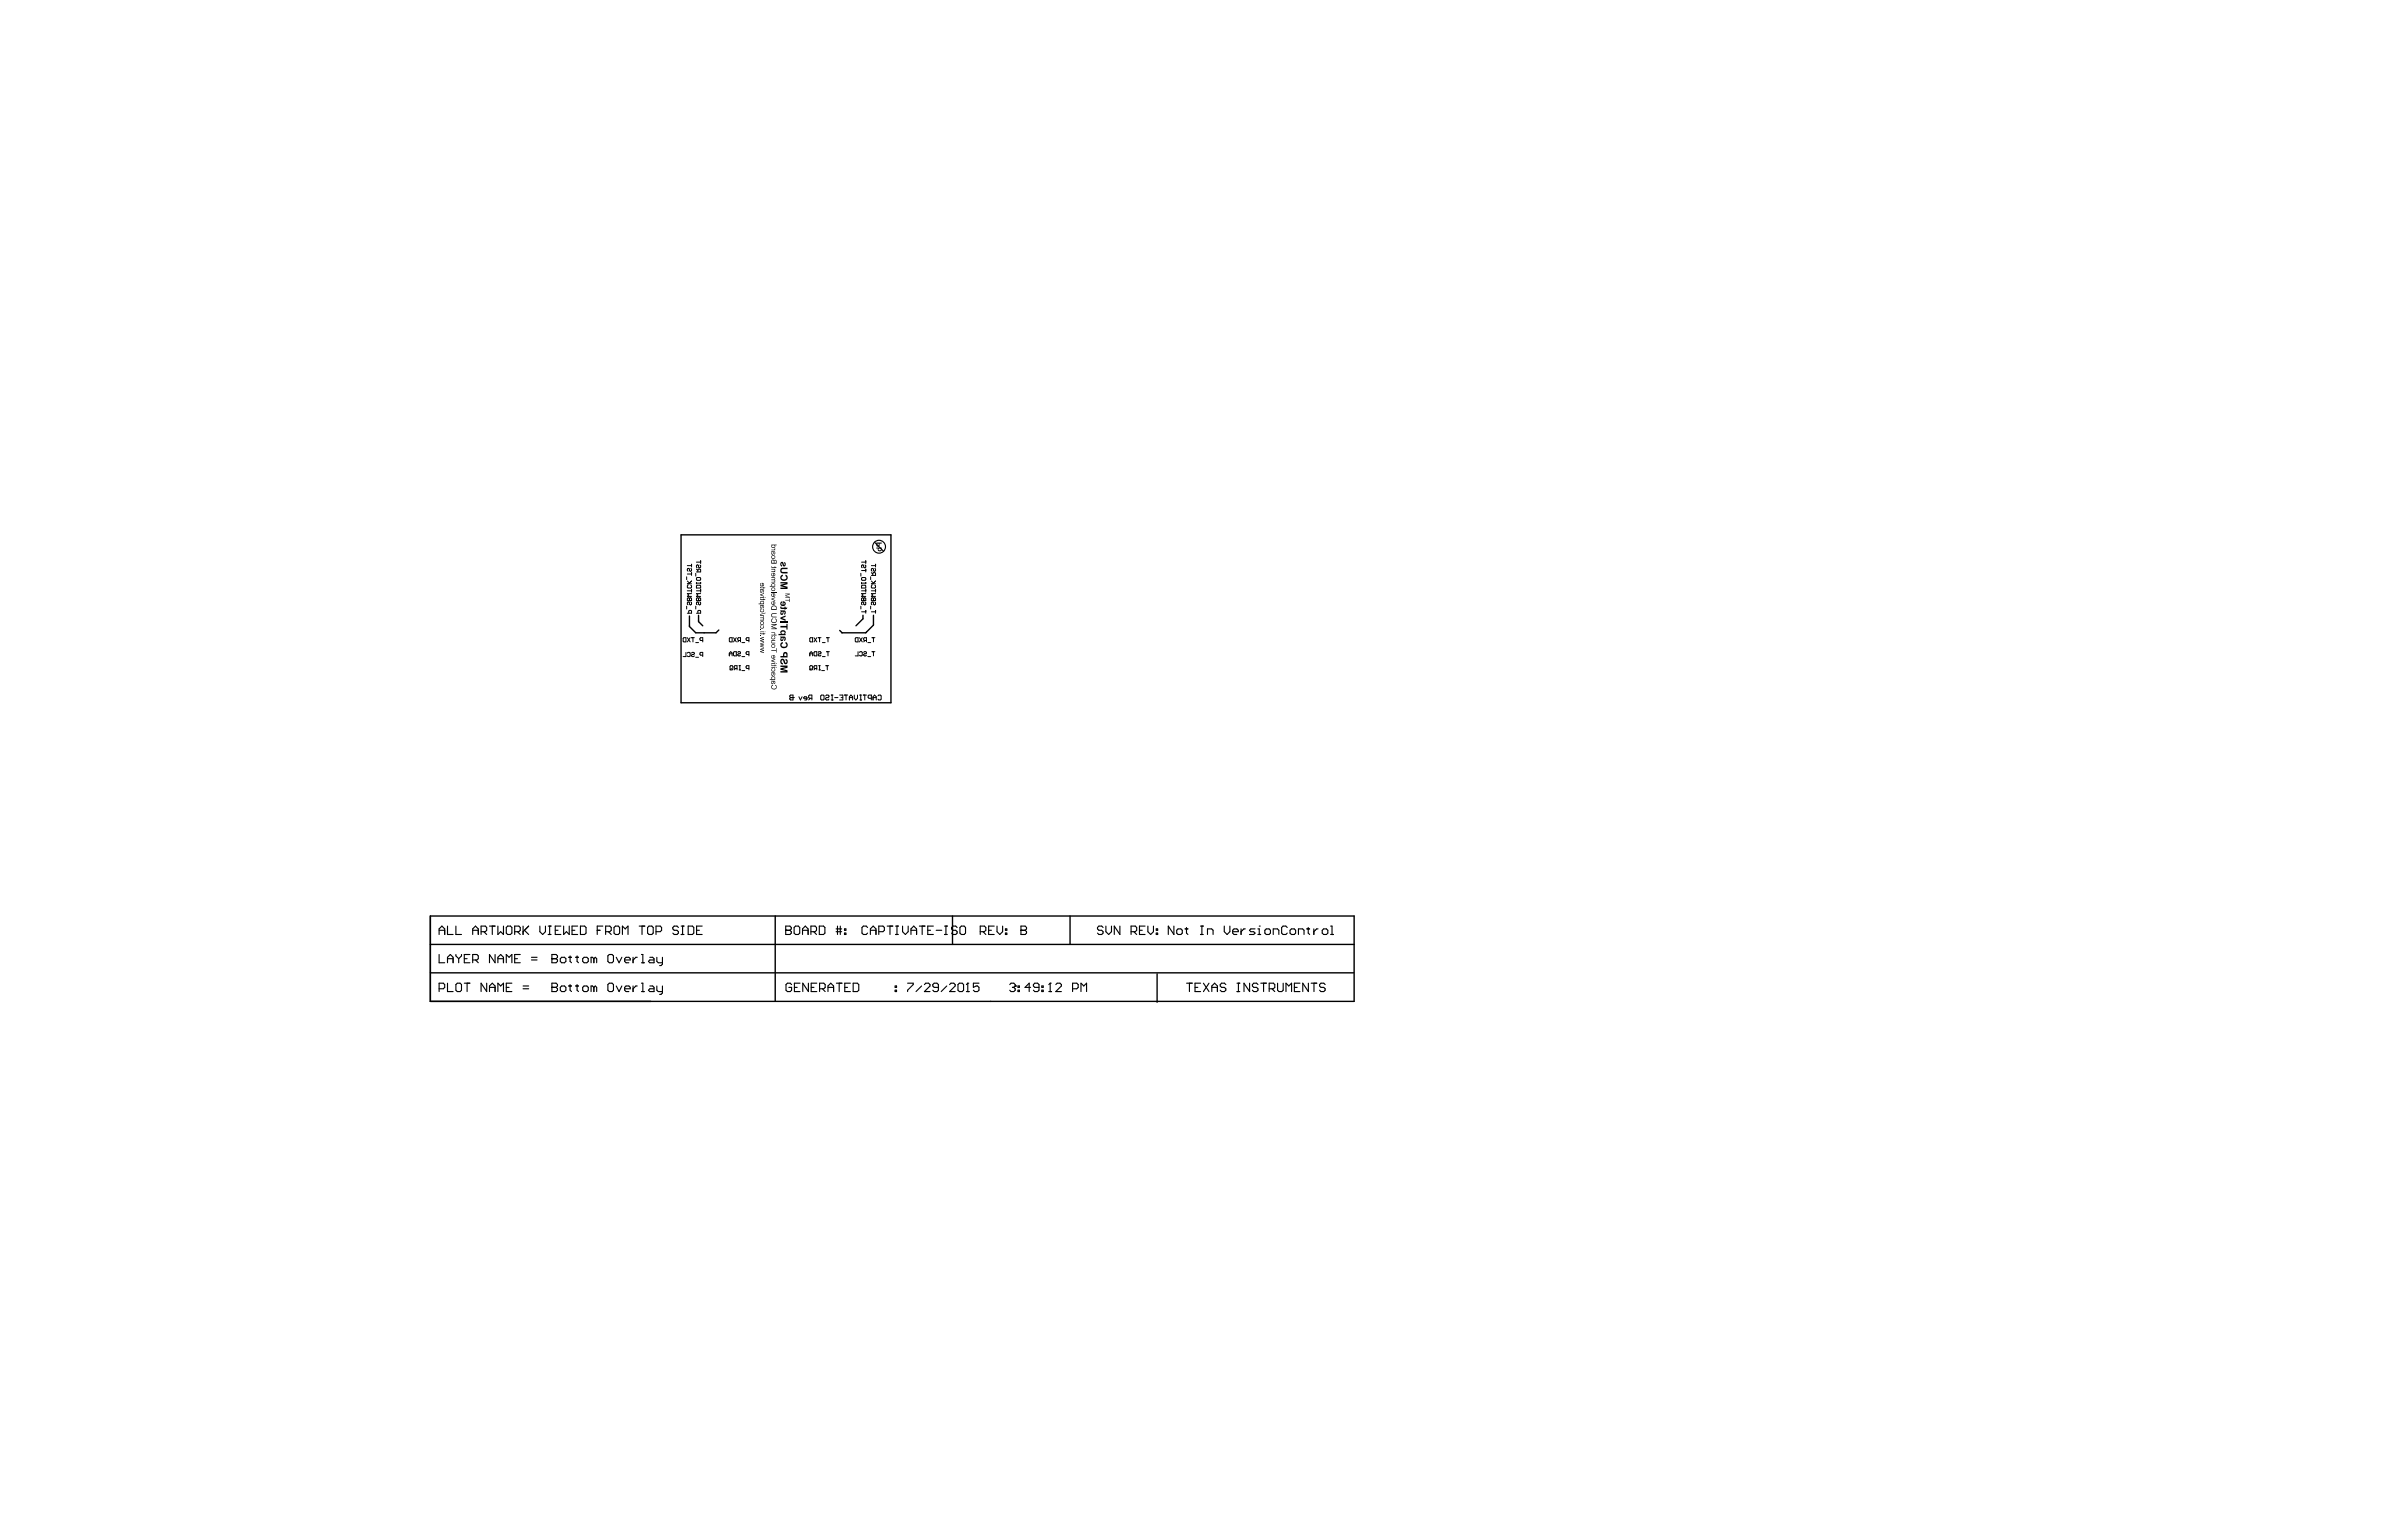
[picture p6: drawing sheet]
<svg xmlns="http://www.w3.org/2000/svg" width="432mm" height="279mm" viewBox="0 0 432 279" stroke-linecap="round" stroke-linejoin="round" font-family="sans-serif">
<path d="M123.5 97h38v30.4h-38zM125 111.7v1.9l1.1 1.1h3.7l.5-.5M126.6 111.6v1.1l.8 .8M156.4 111.6v.6l-1.2 1.3M158.3 111.6v1.7l-1.4 1.4h-4.3l-.4-.4M78 166.1v15.5h167.5v-15.5h-167.5v15.5M78 176.4h167.4M78 171.2h167.5M140.5 166.1v15.5M172.7 166.1v5.1M194 166.1v5.1M209.8 176.6v5.1" fill="none" stroke="#000" stroke-width=".25"/>
<g fill="none" stroke="#000" stroke-width=".2">
<path d="M158.5 98.3l1.7 1.7M79.6 169.4v-1l.5-.5 .5 .5v1M79.6 173.1v1.5h1M79.6 179.3h.8l.2-.3v-.5l-.2-.2h-.8v1.5M79.6 168.7h1M81.1 167.9v1.5h1M81.1 174.6v-1l.5-.5 .5 .5v1M81.1 178.3v1.5h1M81.1 173.8h1M82.6 167.9v1.5h1.1M82.6 173.1v.2l.6 .5M82.9 178.3h.5l.3 .2v1l-.3 .3h-.5l-.3-.3v-1z"/>
<path d="M83.2 173.8v.8M83.7 173.1v.2l-.5 .5M84.2 178.3h1M84.2 173.8h.5M84.7 178.3v1.5M85.2 173.1h-1v1.5h1M85.7 168.7h1M85.7 174.1h.7l.3-.3v-.5l-.3-.2h-.7v1.5M85.7 169.4v-1l.5-.5 .5 .5v1M86.2 174.1l.5 .5M87.2 168.9h.8l.2-.2v-.5l-.2-.3h-.8v1.5M87.7 168.9l.5 .5"/>
<path d="M88.2 178.3v1.5l-1-1.5v1.5M88.7 179.8v-1l.5-.5 .5 .5v1M88.7 179h1M88.7 167.9h1M89.2 167.9v1.5M89.7 173.1v1.5l-1-1.5v1.5M90.3 167.9v1.5l.5-.5 .5 .5v-1.5M90.3 174.6v-1l.5-.5 .5 .5v1M90.3 179.8v-1.5l.5 .5 .5-.5v1.5M90.3 173.8h1M91.8 179h.5M91.8 174.6v-1.5l.5 .5 .5-.5v1.5"/>
<path d="M92 167.9h.5l.3 .3v1l-.3 .2h-.5l-.2-.2v-1zM92.8 178.3h-1v1.5h1M93.3 168.9h.8l.2-.2v-.5l-.2-.3h-.8v1.5M93.3 173.8h.5M93.8 168.9l.5 .5M94.3 173.1h-1v1.5h1M94.8 179.3h1M94.8 178.8h1M94.8 167.9v1.5M95.1 168.7l.7 .7M95.8 167.9l-1 1M96.3 174.1h1.1"/>
<path d="M96.3 173.6h1.1M97.9 167.9v1l.5 .5 .5-.5v-1M99.4 169.4h.5M99.4 167.9h.5M99.6 167.9v1.5M100 179h.1M100 173.8h.1M100 178.3h.8l.3 .2v.3l-.3 .2 .3 .3v.2l-.3 .3h-.8zM100 179h.8M100 173.1h.8l.3 .2v.3l-.3 .2 .3 .3v.2l-.3 .3h-.8zM100 173.8h.8M100.7 168.7h.5"/>
<path d="M101.7 167.9h-1v1.5h1M101.8 178.8h.5l.3 .2v.5l-.3 .3h-.5l-.2-.3v-.5zM101.8 173.6h.5l.3 .2v.5l-.3 .3h-.5l-.2-.3v-.5zM102.2 167.9v1.5l.5-.5 .5 .5v-1.5M103.1 178.8h.5M103.1 173.6h.5M103.3 173.3v1l.3 .3M103.3 178.5v1l.3 .3M103.7 168.7h.5M104.4 178.8h.5M104.4 173.6h.5M104.6 173.3v1l.3 .3"/>
<path d="M104.6 178.5v1l.3 .3M104.7 167.9h-1v1.5h1M105.2 167.9h.8l.2 .3v1l-.2 .2h-.8zM105.9 178.8h.5l.2 .2v.5l-.2 .3h-.5l-.3-.3v-.5zM105.9 173.6h.5l.2 .2v.5l-.2 .3h-.5l-.3-.3v-.5zM107.7 179l-.3-.2h-.3v1M107.7 173.8l-.3-.2h-.3v1M107.7 173.8v.8M107.7 179v.8M107.7 179l.2-.2 .3 .2v.8M107.7 173.8l.2-.2 .3 .2v.8M108.3 168.7h.5"/>
<path d="M109.3 167.9h-1v1.5M109.8 168.9h.7l.3-.2v-.5l-.3-.3h-.7v1.5M110.3 168.9l.5 .5M110.4 178.3h.6l.2 .2v1l-.2 .3h-.6l-.2-.3v-1zM110.4 173.1h.6l.2 .2v1l-.2 .3h-.6l-.2-.3v-1zM111.6 167.9h.5l.2 .3v1l-.2 .2h-.5l-.3-.2v-1zM111.7 178.8l.5 1 .5-1M111.7 173.6l.5 1 .5-1M112.8 169.4v-1.5l.5 .5 .5-.5v1.5M113.2 179.3h1.1v-.3l-.3-.2h-.5l-.3 .2v.5l.3 .3h.5M113.2 174.1h1.1v-.3l-.3-.2h-.5l-.3 .2v.5l.3 .3h.5M114.8 173.6v1"/>
<path d="M114.8 178.8v1M115.5 178.8h-.2l-.5 .5M115.5 173.6h-.2l-.5 .5M115.9 167.9h1M116.3 178.3h.2v1.5M116.3 179.8h.5M116.3 174.6h.5M116.3 173.1h.2v1.5M116.4 167.9v1.5M117.6 167.9h.6l.2 .3v1l-.2 .2h-.6l-.2-.2v-1zM117.8 178.8h.5l.3 .2v.8h-.8l-.3-.3 .3-.2h.8M117.8 173.6h.5l.3 .2v.8h-.8l-.3-.3 .3-.2h.8"/>
<path d="M118.9 168.9h.8l.2-.2v-.5l-.2-.3h-.8v1.5M119.1 178.8v.7l.2 .3h.8M119.1 173.6v.7l.2 .3h.8M120.1 173.6v1.2l-.3 .3h-.2M120.1 178.8v1.2l-.3 .3h-.2M123 168.2l-.3-.3h-.5l-.2 .3v.2l.2 .3h.5l.3 .2v.3l-.3 .2h-.5l-.2-.2M123.5 169.4h.5M123.5 167.9h.5M123.7 167.9v1.5M124.8 167.9h.7l.3 .3v1l-.3 .2h-.7zM126.3 168.7h.5M127.3 167.9h-1v1.5h1"/>
<path d="M142.4 168.7h.1M142.4 167.9h.8l.2 .3v.2l-.2 .3 .2 .2v.3l-.2 .2h-.8zM142.4 168.7h.8M143.5 178.5l-.3-.2h-.5l-.2 .2v1l.2 .3h.5l.3-.3v-.5h-.5M144 179h.5M144.2 167.9h.5l.3 .3v1l-.3 .2h-.5l-.2-.2v-1zM145 178.3h-1v1.5h1M145.5 168.7h1M145.5 169.4v-1l.5-.5 .5 .5v1M146.5 178.3v1.5l-1-1.5v1.5M147 168.9h.8l.2-.2v-.5l-.2-.3h-.8v1.5M147 179h.6"/>
<path d="M147.5 168.9l.5 .5M148.1 178.3h-1.1v1.5h1.1M148.5 167.9h.8l.2 .3v1l-.2 .2h-.8zM148.6 179.3h.7l.3-.3v-.5l-.3-.2h-.7v1.5M149.1 179.3l.5 .5M150.1 179h1M150.1 179.8v-1l.5-.5 .5 .5v1M151.6 168.9h1M151.6 168.4h1M151.6 178.3h1M151.8 167.9v1.5M152.1 178.3v1.5"/>
<path d="M152.3 167.9v1.5M153.1 169.2h.2v.2h-.2zM153.1 168.4h.2v.3h-.2zM153.1 179h.5M154.2 178.3h-1.1v1.5h1.1M154.7 178.3h.7l.3 .2v1l-.3 .3h-.7zM157.3 168.2l-.3-.3h-.5l-.2 .3v1l.2 .2h.5l.3-.2M157.8 168.7h1M157.8 169.4v-1l.5-.5 .5 .5v1M159.3 168.9h.8l.2-.2v-.5l-.2-.3h-.8v1.5M160.8 167.9h1M161.3 167.9v1.5"/>
<path d="M162.3 179.5h.2v.3h-.2zM162.3 178.8h.2v.2h-.2zM162.3 169.4h.6M162.3 167.9h.6M162.6 167.9v1.5M163.6 167.9v1l.5 .5 .5-.5v-1M164.5 178.3h1v.2l-1 1v.3M165.1 168.7h1.1M165.1 169.4v-1l.5-.5 .6 .5v1M166.7 167.9h1M167.1 178.8l-1.1 1M167.2 167.9v1.5"/>
<path d="M167.6 178.5l.2-.2h.5l.3 .2v.3l-1 1h1M168.2 168.7h.5M169.2 167.9h-1v1.5h1M169.7 168.7h1M170.1 179h-.8l-.2-.2v-.3l.2-.2h.6l.2 .2v1l-.2 .3h-.6l-.2-.3M171.2 169.4h.5M171.2 167.9h.5M171.5 167.9v1.5M171.6 178.8l-1 1M172.1 178.5l.3-.2h.5l.3 .2v.3l-1.1 1h1.1M173.5 168.2l-.2-.3h-.6l-.2 .3v.2l.2 .3h.6l.2 .2v.3l-.2 .2h-.6l-.2-.2M173.9 178.3h.5l.3 .2v1l-.3 .3h-.5l-.2-.3v-1z"/>
<path d="M174.3 167.9h.5l.2 .3v1l-.2 .2h-.5l-.3-.2v-1zM175.2 179.8h.5M175.4 178.3h.1M175.4 178.3v1.5M175.4 178.3l-.2 .2M177.5 178.3h-1.1v.7l.6-.2h.2l.3 .2v.5l-.3 .3h-.5l-.3-.3M177.7 168.9h.8l.2-.2v-.5l-.2-.3h-.8v1.5M178.2 168.9l.5 .5M179.2 168.7h.5M180.2 167.9h-1v1.5h1M180.7 167.9v1l.5 .5 .6-.5v-1M182.3 169.2h.2v.2h-.2z"/>
<path d="M182.3 168.4h.2v.3h-.2zM183 178.5l.3-.2h.5l.2 .2v.3M183.5 179h.3M183.8 179l.2 .3v.2l-.2 .3h-.5l-.3-.3M184 178.8h.1M184 178.8l-.2 .2M184.5 179.5h.3v.3h-.3zM184.5 178.8h.3v.2h-.3zM185.1 168.7h.1M185.1 167.9h.7l.3 .3v.2l-.3 .3 .3 .2v.3l-.3 .2h-.7zM185.1 168.7h.7M186.8 179h-1l.8-.7v1.5"/>
<path d="M188.3 179h-.7l-.3-.2v-.3l.3-.2h.5l.2 .2v1l-.2 .3h-.5l-.3-.3M188.9 179.5h.2v.3h-.2zM188.9 178.8h.2v.2h-.2zM190.1 179.8h.5M190.4 178.3h.1M190.4 178.3v1.5M190.4 178.3l-.3 .2M191.4 178.5l.2-.2h.6l.2 .2v.3l-1 1h1M194.4 179.3h.8l.2-.3v-.5l-.2-.2h-.8v1.5M196 179.8v-1.5l.5 .5 .5-.5v1.5M200 168.2l-.3-.3h-.5l-.3 .3v.2l.3 .3h.5l.3 .2v.3l-.3 .2h-.5l-.3-.2M200.5 167.9v1l.5 .5 .5-.5v-1"/>
<path d="M203 167.9v1.5l-1-1.5v1.5M205 168.9h.8l.3-.2v-.5l-.3-.3h-.8v1.5M205.5 168.9l.6 .5M206.6 168.7h.5M207.6 167.9h-1v1.5h1M208.1 167.9v1l.5 .5 .5-.5v-1M209.6 169.2h.3v.2h-.3zM209.6 168.4h.3v.3h-.3zM212.8 167.9v1.5l-1-1.5v1.5M213.6 168.4h.5l.2 .3v.5l-.2 .2h-.5l-.3-.2v-.5zM214.8 168.4h.5M215.1 168.2v1l.2 .2"/>
<path d="M215.1 178.3h1M215.6 178.3v1.5M216.6 179h.5M217.6 169.4h.5M217.6 167.9h.5M217.6 178.3h-1v1.5h1M217.9 167.9v1.5M218.2 178.3l1 1.5M218.9 169.4v-1h.7l.3 .3v.7M219.2 178.3l-1 1.5M219.7 179h1M219.7 179.8v-1l.5-.5 .5 .5v1"/>
<path d="M221.9 167.9v1l.5 .5 .5-.5v-1M222.2 178.5l-.2-.2h-.6l-.2 .2v.3l.2 .2h.6l.2 .3v.2l-.2 .3h-.6l-.2-.3M223.5 168.9h1v-.2l-.3-.3h-.5l-.2 .3v.5l.2 .2h.5M224.2 178.3h.5M224.2 179.8h.5M224.5 178.3v1.5M225 168.4v1M225.7 168.4h-.2l-.5 .5M226.5 178.3v1.5l-1-1.5v1.5M227.5 168.4h-.7l-.3 .3 .3 .2h.5l.2 .3-.2 .2h-.8M228 169.4h.5M228 168.4h.3v1"/>
<path d="M228 178.5l-.2-.2h-.5l-.3 .2v.3l.3 .2h.5l.2 .3v.2l-.2 .3h-.5l-.3-.3M228.3 167.9h.1M228.6 178.3h1M229.1 178.3v1.5M229.5 168.4h.5l.3 .3v.5l-.3 .2h-.5l-.2-.2v-.5zM230.1 179.3h.7l.3-.3v-.5l-.3-.2h-.7v1.5M230.6 179.3l.5 .5M230.8 169.4v-1h.8l.2 .3v.7M231.6 178.3v1.2l.2 .3h.6l.2-.3v-1.2M233.1 179.8v-1.5l.5 .5 .5-.5v1.5M233.3 168.2l-.2-.3h-.5l-.3 .3v1l.3 .2h.5l.2-.2M234.1 168.4h.5l.3 .3v.5l-.3 .2h-.5l-.2-.2v-.5z"/>
<path d="M234.6 179h.5M235.4 169.4v-1h.7l.3 .3v.7M235.7 178.3h-1.1v1.5h1.1M236.9 168.4h.5M237.2 168.2v1l.2 .2M237.2 178.3v1.5l-1-1.5v1.5M237.7 178.3h1M238.2 168.4v1M238.2 178.3v1.5M238.9 168.4h-.2l-.5 .5M239.9 168.4h.5l.3 .3v.5l-.3 .2h-.5l-.2-.2v-.5zM240.2 178.5l-.2-.2h-.5l-.3 .2v.3l.3 .2h.5l.2 .3v.2l-.2 .3h-.5l-.3-.3"/>
<path d="M241.2 169.4h.5M241.2 167.9h.3v1.5"/>
<circle cx="159.4" cy="99.1" r="1.17"/>
</g>
<g fill="none" stroke="#000" stroke-width=".18">
<path d="M124 115.6h.3v.8h-.3l-.2-.1v-.5zM124.3 118.3v.8h-.5M124.5 104.6v.5M124.5 109.9v.5M124.6 107.1h.8M124.6 105.9h.8M124.6 102.6h.8M124.6 111.2h.8v-.4l-.2-.1-.3 .1v.4M124.6 105.3l.4 .4M124.6 104.1h.8M124.6 118.4l.1-.1 .4 .1v.5l-.1 .2-.4-.2M124.6 115.6l.5 .8"/>
<path d="M124.7 108.4l.3 .1 .2-.1 .2 .1v.4h-.8v-.4zM124.7 106.1l-.1 .1 .1 .4h.5l.2-.1-.2-.4M125 108.9h.1M125 108.5v.4M125.1 115.6l-.5 .8M125.2 109.2l.2 .1-.2 .4-.2-.2-.1-.3-.3 .1 .1 .4M125.2 103.1l.2 .1-.2 .4-.2-.2-.1-.3-.3 .1 .1 .4M125.4 107.6h-.8l.3 .3-.3 .2h.8M125.4 102.3v.5M125.4 103.8v.5M125.4 106.9v.5M125.4 118.4l.3-.1 .2 .2-.4 .2-.1 .2 .1 .2 .4-.2"/>
<path d="M125.4 105.3l-.5 .6M125.4 115.6h.5M125.6 115.6v.8M126.1 104v.5M126.1 109.9v.5M126.1 119.2h.5M126.1 116.5h.5M126.2 107.1h.8M126.2 105.7h.8M126.2 101.9h.8M126.2 111.2h.8v-.4l-.1-.1-.4 .1v.4M126.2 103.7h.8v-.4l-.1-.1-.4 .1v.4"/>
<path d="M126.2 105.6v.3M126.2 103.2l.3 .2M126.4 108.4l.2 .1 .3-.1 .1 .1v.4h-.8v-.4zM126.4 106.1h.5l.1 .1v.4h-.8v-.4zM126.4 104.7h.5l.1 .4-.1 .1h-.5l-.2-.1zM126.6 108.9h.1M126.6 108.5v.4M126.9 109.2l.1 .3-.2 .2-.2-.4-.2-.1-.2 .1 .2 .4M126.9 102.4l.1 .4-.2 .1-.2-.3-.2-.2-.2 .2 .2 .3M127 107.6h-.8l.3 .3-.3 .2h.8M127 101.7v.5M127 105.6v.3"/>
<path d="M127 106.9v.5M127.4 116.1h-.4l-.1-.1 .1-.4h.4v.8M127.4 118.8h-.4l-.1-.1 .1-.4h.4v.8M132.2 118.5h.5M132.2 118.9v-.5l.3-.2 .2 .2v.5M132.3 115.6h.4v.8h-.4l-.1-.1v-.5zM133 115.6l.5 .8M133.1 118.2h.4v.7h-.4l-.1-.1v-.5zM133.5 115.6l-.5 .8M133.7 118.3l.2-.1 .3 .1-.1 .2-.4 .2 .2 .2 .3-.1M134 116.1l-.3 .3M134.2 116.1h-.3l-.2-.1 .2-.4h.3v.8"/>
<path d="M134.5 119.1h.5M134.5 116.5h.5M135.8 116.1h-.4l-.1-.1 .1-.4h.4v.8M135.8 118.7h-.4l-.1-.2 .1-.3h.4v.7M146.8 118.9v-.5l.2-.2 .3 .2v.5M146.8 118.5h.5M146.8 115.8l.1-.2h.4v.8h-.4l-.1-.1zM147.6 115.6l.5 .8M147.7 118.2h.4v.7h-.4l-.1-.1v-.5zM148.1 115.6l-.5 .8M148.3 118.3l.1-.1 .4 .1-.1 .2-.4 .2 .1 .2 .4-.1M148.3 115.6h.5"/>
<path d="M148.6 115.6v.8M149.1 119.1h.5M149.1 116.5h.5M149.8 118.2h.5M149.8 115.6h.5M150.1 115.6v.8M150.1 118.2v.7M155.2 115.6h.3v.8h-.3l-.2-.1v-.5zM155.5 118.2v.7h-.5M155.8 118.3l.1-.1 .4 .1v.5l-.1 .1-.4-.1M155.8 115.6l.5 .8M156.1 104v.5"/>
<path d="M156.1 109.9v.5M156.2 110.9h.7M156.2 105.6v.3M156.2 107.1h.7M156.2 105.7h.7M156.2 103.4h.7M156.2 101.9h.7M156.3 104.7h.5l.1 .4-.1 .1h-.5l-.1-.1zM156.3 106.1h.5l.1 .1v.4h-.7v-.4zM156.3 108.4l.3 .1 .2-.1 .1 .1v.4h-.7v-.4zM156.3 115.6l-.5 .8M156.6 108.9h.1"/>
<path d="M156.6 108.5v.4M156.6 118.3l.1-.1 .4 .1-.2 .2-.3 .2 .1 .2 .4-.1M156.8 102.4l.1 .2-.1 .3-.2-.1-.2-.4-.2 .2 .1 .3M156.8 109.2l.1 .1-.1 .4-.2-.2-.2-.3-.2 .1 .1 .4M156.8 116.1l-.2 .3M156.9 101.7v.5M156.9 103.2v.5M156.9 105.6v.3M156.9 106.9v.5M156.9 110.7v.5M156.9 107.6h-.7l.2 .3-.2 .2h.7M157.1 116.1h-.4l-.1-.1 .1-.4h.4v.8"/>
<path d="M157.3 119.1h.5M157.3 116.5h.5M157.8 104.6v.5M157.8 109.9v.5M158 110.9h.7M158 107.1h.7M158 104.3h.7v-.3l-.1-.2-.4 .2v.3M158 105.9h.7M158 105.3l.3 .4M158 103.8l.2 .3M158 102.6h.7M158.1 108.4l.2 .1 .3-.1 .1 .1v.4h-.7v-.4z"/>
<path d="M158.1 106.1l-.1 .1 .1 .4h.5l.1-.1-.1-.4M158.1 118.2h.5M158.1 115.6h.5M158.3 108.9h.1M158.3 108.5v.4M158.3 115.6v.8M158.3 118.2v.7M158.6 109.2l.1 .1-.1 .4-.3-.2-.1-.3-.2 .1 .1 .4M158.6 103.1l.1 .1-.1 .4-.3-.2-.1-.3-.2 .1 .1 .4M158.7 107.6h-.7l.2 .3-.2 .2h.7M158.7 102.3v.5M158.7 106.9v.5"/>
<path d="M158.7 110.7v.5M158.7 105.3l-.5 .6M132.5 120.7l.3 .1v.5l-.1 .2-.4-.2v-.5zM132.6 121.2l-.3 .3M133.4 121.2l-.3 .3M133.6 121.2h-.4l-.1-.1 .1-.4h.4v.8M134 120.7h.2M134 121.5h.2M134.1 120.7v.8M134.5 121.6h.5M135.8 121.2h-.4l-.1-.1 .1-.4h.4v.8M143.3 126h.5v.9h-.5l-.1-.1 .1-.3-.1-.3z"/>
<path d="M143.3 126.5h.5M143.8 126.5h.1M144.8 126.3l.3 .6 .3-.6M146.3 126.6h-.6l.2-.3h.2l.2 .2v.3l-.2 .1h-.2M146.8 120.8l.1-.1 .4 .1v.5l-.1 .2-.4-.2zM146.9 126.6l-.3 .3M147 121.2l-.2 .3M147.2 126.6h-.5l-.1-.1v-.3l.1-.2h.5v.9M147.8 121.2l-.2 .3M148.1 121.2h-.4l-.1-.1 .1-.4h.4v.8M148.4 120.7h.3M148.4 121.5h.3"/>
<path d="M148.6 120.7v.8M148.9 126h.3l.2 .2v.6l-.2 .1h-.3l-.1-.1v-.6zM149 121.6h.5M149.7 126.2l.1-.2h.3l.2 .3-.2 .2h-.3l-.1 .3 .1 .1h.3l.2-.1M149.7 120.7h.5M150 120.7v.8M150.7 126h.3M150.7 126.9h.3M150.9 126v.9M151.3 126.5h.6M152.2 126h.6v.9h-.6M152.5 126.5h.3"/>
<path d="M153.1 126h.6M153.4 126v.9M154 126.5h.6M154 126.9v-.6l.3-.3 .3 .3v.6M154.9 126v.6l.2 .3 .3-.3v-.6M155.9 126h.3M155.9 126.9h.3M156 126v.9M156.5 126h.6M156.8 126v.9M158 126.6h-.5l-.1-.1v-.3l.1-.2h.5v.9M158.3 126.9v-.6l.2-.3 .3 .3v.6"/>
<path d="M158.3 126.5h.5M159.1 126.2l.2-.2h.3l.1 .2v.6l-.1 .1h-.3l-.2-.1"/>
</g>
<g fill="#000">
<path d="M139.8 99.7h.5l.2-.3-.1 .3 .1 .1h-.7zM137.8 111.4l1-.3v.1l-1 .3zM137.8 117.7l.7-.2v.1l-.6 .1 .6 .2v.1l-.6 .1 .6 .2v.1l-.7-.2v-.1l.5-.2-.5-.1zM137.8 116.7l.7-.2v.1l-.6 .1 .6 .2v.1l-.6 .1 .6 .2v.1l-.7-.2v-.1l.5-.2-.5-.1zM137.8 115.7l.7-.2v.1l-.6 .2 .6 .1v.1l-.6 .2 .6 .1v.2l-.7-.3v-.1l.5-.1-.5-.2zM137.8 115.2l.1 .1zM137.8 114.2l.1 .1zM137.8 111.5l.7 .1-.1 .8 .1 .1h-.7v-.1l.6-.1-.1-.2h-.5v-.1l.5-.1 .1-.2h-.6zM137.8 107.8l.7-.3v.2l-.6 .2 .6 .2v.1zM137.8 114.7l.1 .2h.5v-.2l.4 .2-.4 .2-.6-.1zM137.8 108.5l.1 .1h.5v-.1l.4 .1-.4 .3-.6-.2zM137.8 106.4l.2 .1h.4v-.1l.4 .1-.4 .2v-.1h-.6z"/>
<path d="M137.8 113.5l.2-.1-.1 .3 .3 .1 .2-.1-.1-.3h.1l.1 .4-.3 .2-.3-.1zM137.8 110.5l.2-.1-.1 .3 .2 .2 .3-.1v-.2h-.1a.14 .14 0 0 1 .2-.1 .14 .14 0 0 1 0 .2l-.1 .3h-.4l-.2-.2zM139.8 119.8l.7-.3v.1l-.5 .2 .5 .2v.1l-.7-.2zM139.8 117.9h.9v-.4h.1v.8h-.1v-.3h-.9zM139.8 116.1h.7v.1h-.5l-.1 .2 .1 .1h.5v.2l-.6-.1zM139.8 114.7h.6l.1 .1v.3h.3v.1h-1v-.1l.6-.1v-.2h-.6zM139.8 113.1h1v.2l-.9 .3 .9 .3v.2h-1v-.1h.9l-.9-.3v-.2l.8-.2h-.8zM139.8 108.6l.7-.3v.1l-.5 .2 .5 .2v.2zM139.8 107.3h1v.1h-1zM139.8 104.6h.5l.2 .2-.1 .3 .1 .5h-.7v-.1l.6-.1v-.2h-.6v-.1l.6-.1a.14 .14 0 0 0 0-.2 .14 .14 0 0 0-.1 0h-.5zM139.8 103.1l.7 .1v.5h-.7v-.1l.6-.1v-.2h-.6zM139.8 102.7l.1 .1h.5v-.1l.4 .1-.4 .2-.6-.1z"/>
<path d="M139.9 115.4l.2-.1-.2 .3 .1 .2h.4l.1-.2-.2-.2a.17 .17 0 0 1 .2 .1 .17 .17 0 0 1 0 .2l-.2 .2h-.4l-.1-.2zM139.9 112.3l.2-.2v.2l-.2 .1v.3l.6 .1 .2-.2-.2-.3 .1-.2 .2 .2v.5l-.3 .2-.5-.1-.2-.3zM139.9 111.2h.9v.1h-.7l-.2 .2 .1 .3h.8v.1h-.9l-.1-.4zM141.5 113.5h1.1v-.4h.2v1.1h-.2v-.4h-1.1zM141.5 112.7h1.3v.3h-1.3zM141.5 112l.9-.4v.2l-.6 .3 .6 .2v.3l-.9-.4zM141.5 105.6h1.3v.3l-.9 .3 .9 .2v.4h-1.3v-.3h1l-1-.2v-.3l1-.2h-1zM141.5 102l.1-.1a.43 .43 0 0 1 .5 .6l.2-.1-.1-.5h.1l.1 .5-.2 .3-.3-.1-.1-.5-.2 .1 .1 .5h-.1l-.2-.3zM141.6 116.6l.3-.2 .1 .3-.3 .1v.3l.5 .2 .3-.2 .1-.3-.2-.1v-.3l.2 .1 .2 .3-.1 .4-.3 .3h-.6l-.4-.5zM141.6 104.3l.3-.1 .1 .2-.3 .3v.2l.6 .1 .2-.1 .1-.3-.2-.1v-.3l.2 .1 .2 .3-.1 .4-.5 .3-.6-.1-.2-.4zM142.4 108.8h.7v-.3h.1v.7h-.1v-.3h-.7zM142.4 107.6h.8v.2l-.7 .2 .7 .2v.2h-.8v-.1h.6l-.6-.2v-.1l.6-.3h-.6z"/>
<path d="M141.5 110h.2v.2h.5v-.2h.2v.2h.3l-.1 .2-.4 .1v-.1h-.7zM141.6 103l1.2-.1v.3h-1l-.1 .1 .1 .4h1v.3l-1.2-.1-.2-.3zM139.8 120.5l.2 .1h.4v-.1l.4 .1-.4 .2v-.1h-.6zM139.9 121.2h.2l-.2 .2 .1 .2h.4l.1-.2-.2-.2 .2 .1-.1 .4-.4 .1-.2-.2zM139.9 124.2h.2v.1l-.2 .1v.3l.4 .2 .4-.1v-.4l-.2-.1v-.1h.2l.1 .3-.1 .3-.3 .2-.5-.1-.1-.4zM141.5 120.7h1.3v.4l-.9 .2 .9 .2v.4h-1.3v-.2h1l-1-.3v-.2l1-.3h-1zM141.6 119.5h.4l.3 .6a.16 .16 0 0 0 .3 0 .16 .16 0 0 0 0-.2l-.2-.2v-.2l.3 .1 .1 .2-.1 .5-.3 .1-.3-.2-.1-.5h-.3v.4l.2 .1v.3h-.1l-.4-.4z"/>
<path d="M139.8 98.8v.4l.2 .2 .5-.2v-.3h.3v-.1zM139.9 98.9h.4l.2 .2-.1 .1h-.4z"/>
<path d="M158.8 98.4l.1 .6 .2 .1 .3-.1 .1-.4h.3v-.2zM159 98.6h.3v.3h-.3z"/>
<path d="M158.8 99.3v.2h.4l-.1 .1 .1 .3 .4 .1 .2-.1v-.6zM159.3 99.7a.2 .2 0 0 1 .4 0 .2 .2 0 0 1-.4 0z"/>
<path d="M137.8 109.1l.1 .3h-.4v.2h1l-.1-.2 .1-.3-.1-.1-.3-.1zM137.9 109.1h.3l.2 .2-.4 .1-.1-.1z"/>
<path d="M137.8 109.7l.1 .6h.2l.1-.4 .2 .1-.1 .3 .2-.1-.1-.5zM137.9 109.9h.2l-.1 .3-.1-.1z"/>
<path d="M137.8 106.8v.6l.3 .1 .1-.3a.16 .16 0 0 1 0-.2 .16 .16 0 0 1 .3 .1 .16 .16 0 0 1-.1 .2l-.1 .2 .2-.2-.1-.4zM137.9 107h.2l-.1 .3h-.1z"/>
<path d="M137.8 105.8l.1 .5h.3l.3-.1v-.3l-.1-.2h-.3v.5l-.2-.2 .1-.3zM138.2 105.8l.2 .2-.2 .2z"/>
<path d="M137.8 113a.35 .35 0 0 0 .7 0 .35 .35 0 0 0-.7 0zM137.9 112.9a.25 .25 0 0 1 .5 0 .25 .25 0 0 1-.5 0z"/>
<path d="M138.6 114.5l.2 .1zM137.8 114.5v.1h.7v-.1z"/>
<path d="M138.6 108.3l.2 .1zM137.8 108.3v.1h.7v-.1z"/>
<path d="M139.9 105.8l-.1 .2 .1 .2h-.4v.2h1v-.6zM139.9 105.9h.5v.3h-.4l-.1-.1z"/>
<path d="M139.9 109.9l-.1 .7h1l-.1-.7-.2-.1zM140 110h.6l.1 .4h-.8z"/>
<path d="M139.9 101.5l-.1 .7h1v-.5l-.1-.2-.4 .1-.2-.2zM140.4 101.7l.2-.1 .1 .5h-.3zM140 101.6l.3 .1v.4h-.4z"/>
<path d="M139.8 99.9l.1 .7 .3-.1 .1-.4 .2 .1-.2 .4 .2-.1-.1-.5zM139.9 100.1h.3l-.2 .4-.1-.1z"/>
<path d="M139.8 118.9l.1 .5h.4l.2-.1v-.3l-.1-.2h-.3v.5l-.2-.2 .1-.3zM140.3 118.9l.2 .2-.2 .2z"/>
<path d="M139.8 109.1l.1 .5 .4 .1 .2-.2v-.3l-.1-.1-.3-.1v.5l-.2-.1 .1-.4zM140.3 109.1l.2 .2-.2 .2z"/>
<path d="M139.8 107.7l.1 .5h.4l.2-.1-.1-.5h-.3v.5l-.2-.2 .1-.3zM140.3 107.7l.2 .2-.2 .2z"/>
<path d="M139.8 104l.1 .4 .4 .1 .2-.1v-.3l-.1-.2h-.3v.5l-.2-.2 .1-.3zM140.3 104l.2 .2-.2 .2z"/>
<path d="M139.8 117.1a.35 .35 0 0 0 .7 0 .35 .35 0 0 0-.7 0zM139.9 117.1a.25 .25 0 0 1 .5 0 .25 .25 0 0 1-.5 0z"/>
<path d="M139.8 106.8a.35 .35 0 0 0 .7 0 .35 .35 0 0 0-.7 0zM140 106.7l.3-.1 .1 .4h-.4z"/>
<path d="M139.8 101a.35 .35 0 0 0 .7 0 .35 .35 0 0 0-.7 0zM139.9 101a.25 .25 0 0 1 .5 0 .25 .25 0 0 1-.5 0z"/>
<path d="M142.1 118.3l-.1 .6h-.5v.3h1.3l-.1-.9-.2-.1zM142.2 118.5h.3l.1 .4h-.4z"/>
<path d="M141.6 109.1l-.2 .3 .2 .4 .5 .1 .3-.2v-.3l-.1-.3-.4-.1v.6l-.3-.1 .1-.5zM142 109.3l.2 .1-.1 .2z"/>
<path d="M141.5 115.4l.1 .3-.2 .3 .2 .2 .4-.1 .1-.4h.1v.5l.2-.1-.1-.6zM141.7 115.7h.2l-.1 .3-.2-.1z"/>
<path d="M141.5 110.6l.1 .3-.2 .3 .2 .3 .4-.1 .1-.5 .1 .1v.5l.2-.2-.1-.6zM141.7 110.9h.2l-.1 .4-.2-.1z"/>
<path d="M141.6 114.3l-.2 .3 .2 .3h-.5v.3h1.3v-.3h-.1l.1-.2v-.3l-.4-.1zM141.7 114.7a.26 .26 0 0 1 .5 0 .26 .26 0 0 1-.5 0z"/>
<path d="M139.9 122.7l-.1 .2 .1 .2h-.4v.2h1l-.1-.2 .1-.3-.1-.1zM139.9 122.8h.4l.2 .2-.5 .1-.1-.1z"/>
<path d="M139.8 123.4l.1 .6h.3l.1-.4 .2 .1-.2 .3 .2-.1-.1-.5zM139.9 123.6h.3l-.2 .3-.1-.1z"/>
<path d="M139.8 121.9l.1 .6h.3l.1-.5 .2 .2-.2 .3 .2-.1v-.5zM139.9 122.1l.3-.1-.1 .4h-.2z"/>
<path d="M140.7 120.9l.1 .2zM139.8 120.9v.2h.7v-.2z"/>
<path d="M140.7 120.2l.1 .2zM139.8 120.2v.2h.7v-.2z"/>
</g>
</svg>
